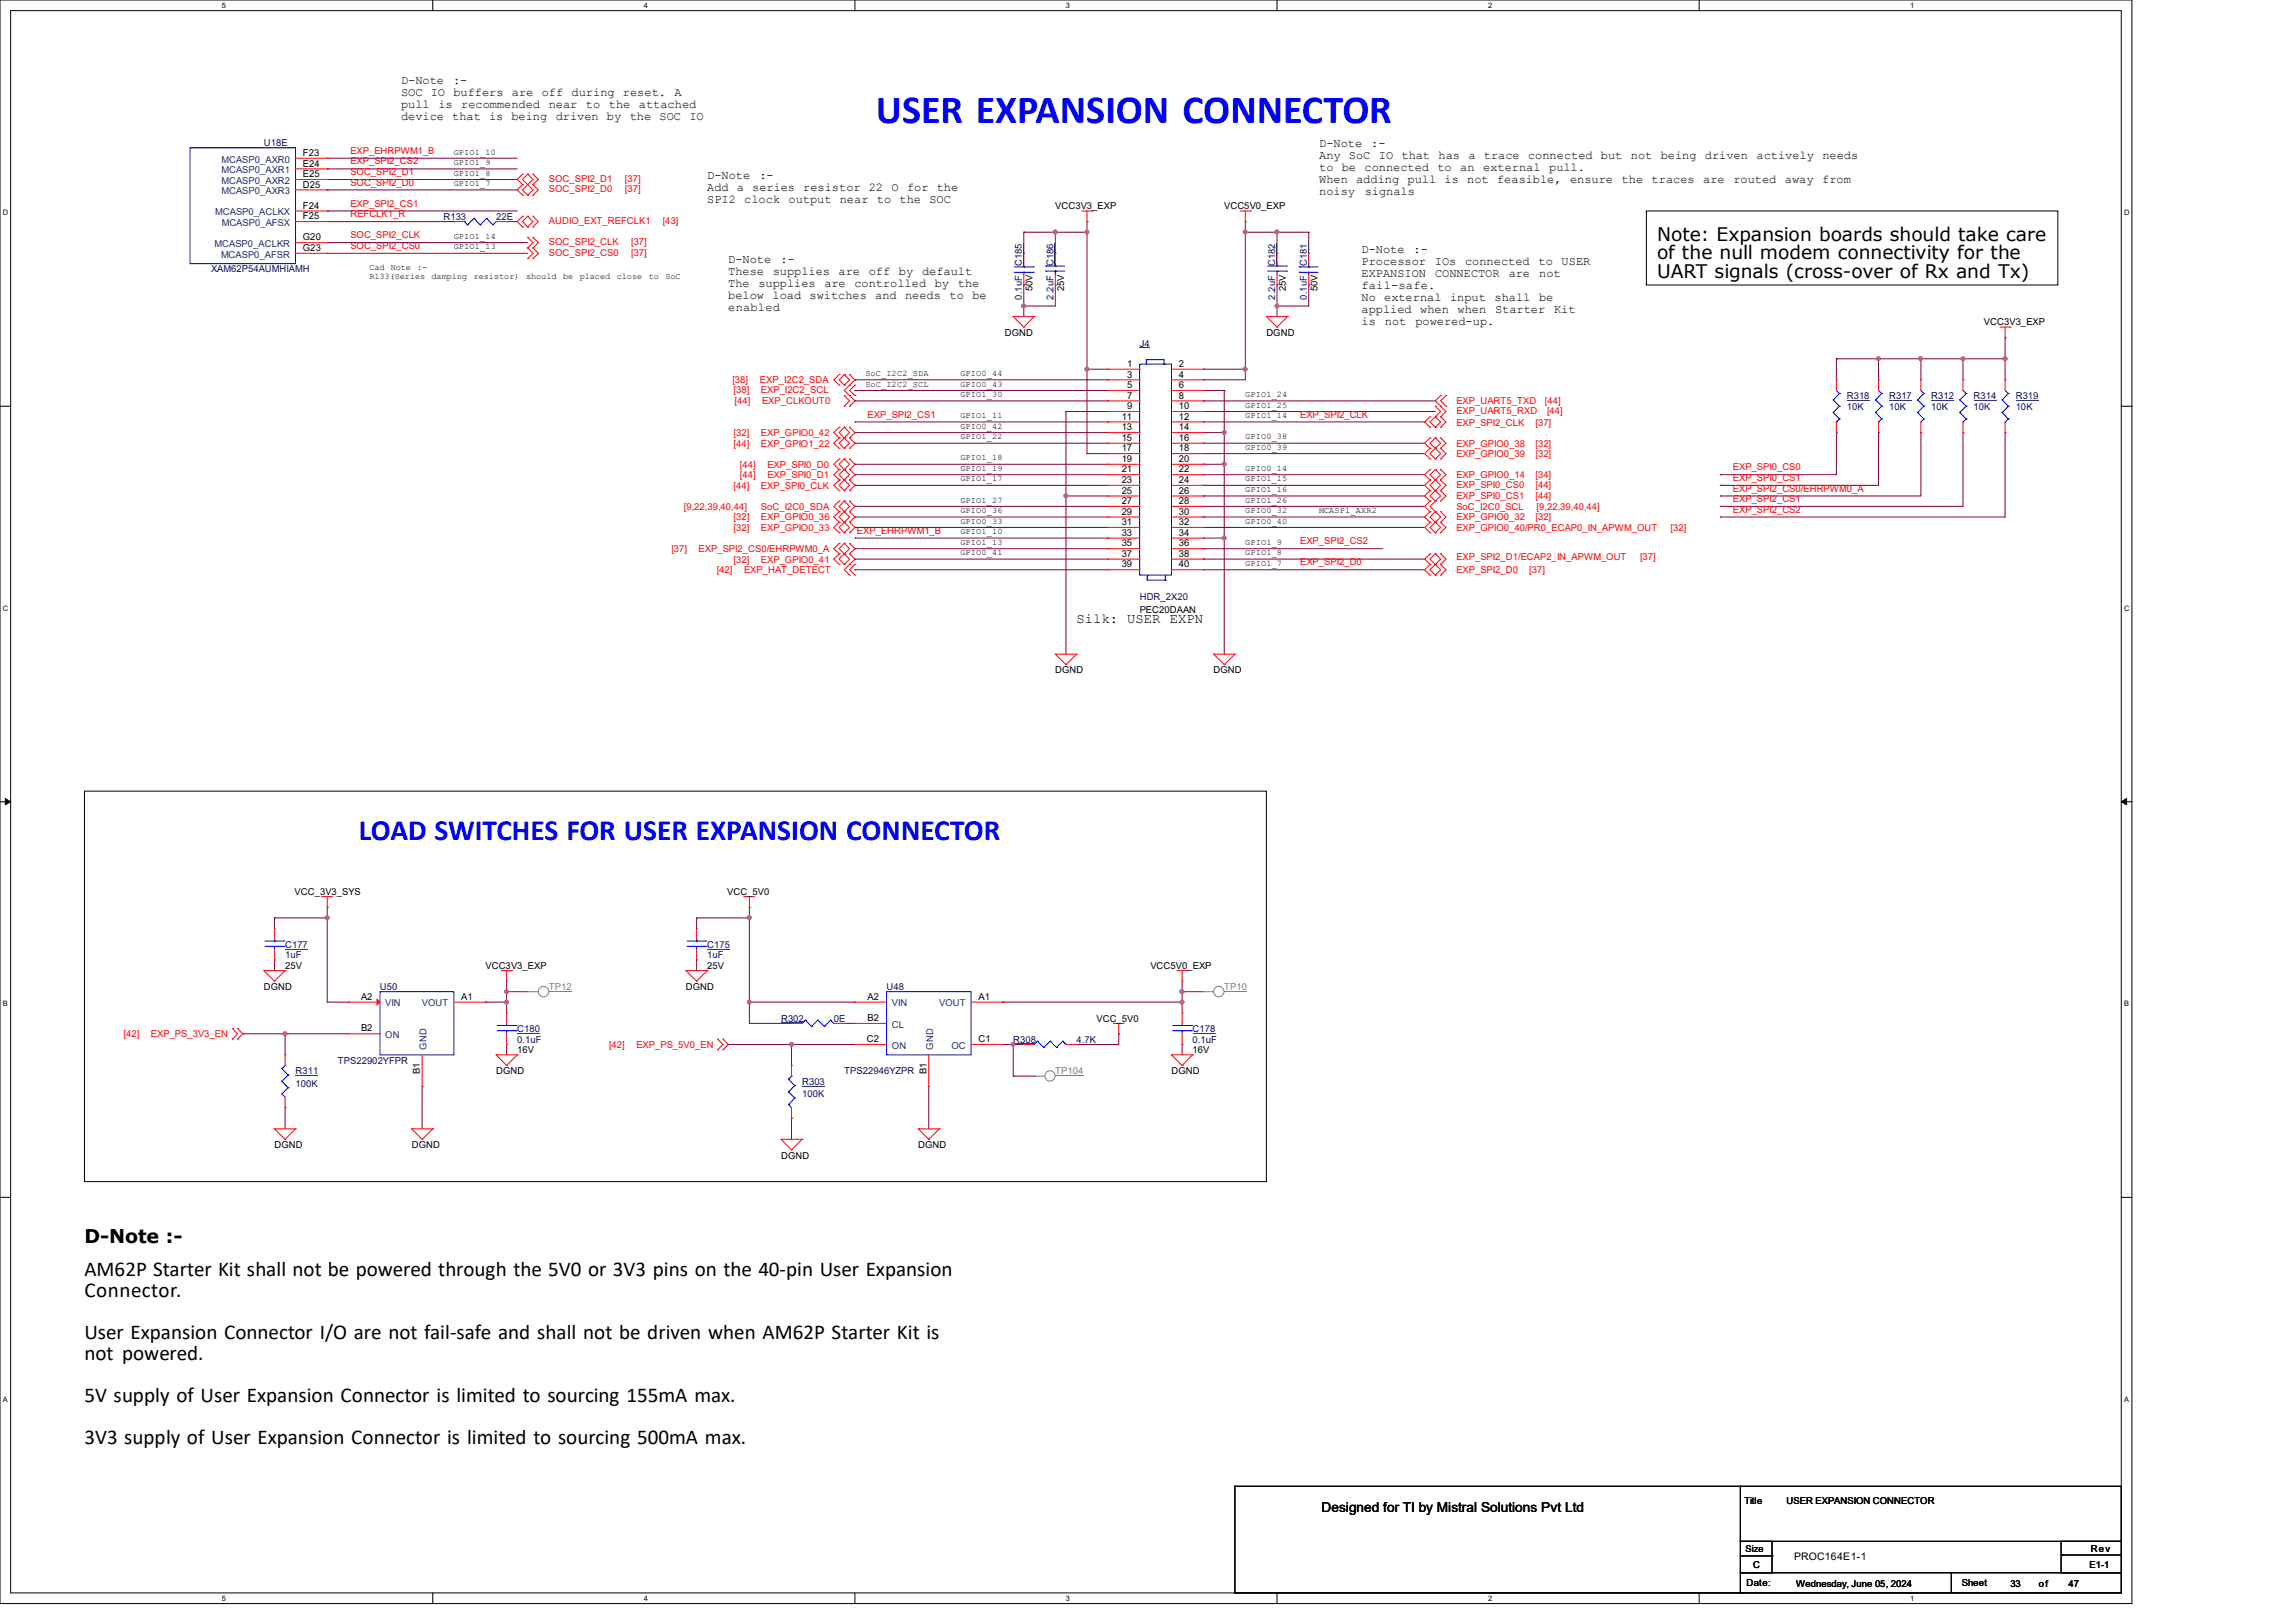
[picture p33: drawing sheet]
<svg xmlns="http://www.w3.org/2000/svg" width="420mm" height="297mm" viewBox="0 0 420 297" stroke-linecap="round" stroke-linejoin="round" font-family="sans-serif">
<defs><g id="words">
<text font-size="7.3" fill="#00f" x="160.2" y="22.4">USER EXPANSION CONNECTOR</text>
<text font-size="5.4" fill="#00f" x="65.7" y="153.8">LOAD SWITCHES FOR USER EXPANSION CONNECTOR</text>
<g font-size="3.9">
<text x="15.5" y="233.4">AM62P Starter Kit shall not be powered through the 5V0 or 3V3 pins on the 40-pin User Expansion</text>
<text x="15.5" y="237.3">Connector.</text>
<text x="15.5" y="245">User Expansion Connector I/O are not fail-safe and shall not be driven when AM62P Starter Kit is</text>
<text x="15.5" y="248.8">not powered.</text>
<text x="15.5" y="256.5">5V supply of User Expansion Connector is limited to sourcing 155mA max.</text>
<text x="15.5" y="264.2">3V3 supply of User Expansion Connector is limited to sourcing 500mA max.</text>
</g>
<text font-size="3.5" x="15.5" y="227.4">D-Note :-</text>
<g font-size="3.4">
<text x="303.1" y="44">Note: Expansion boards should take care</text>
<text x="303.1" y="47.5">of the null modem connectivity for the</text>
<text x="303.1" y="50.9">UART signals (cross-over of Rx and Tx)</text>
</g>
<g font-size="2.5">
<text x="196.9" y="114">Silk: USER EXPN</text>
<text x="241.7" y="276.8">Designed for TI by Mistral Solutions Pvt Ltd</text>
</g>
<g font-size="2.2">
<text x="73.4" y="15.4">D-Note</text>
<text x="73.4" y="17.6">SOC IO buffers are off during reset. A</text>
<text x="82.9" y="15.4">:-</text>
<text x="73.4" y="19.8">pull</text>
<text x="73.4" y="22">device that is being driven by the SOC IO</text>
<text x="80.2" y="19.8">is</text>
<text x="84.4" y="19.8">recommended</text>
<text x="100.4" y="19.8">near</text>
<text x="107.2" y="19.8">to</text>
<text x="111.4" y="19.8">the</text>
<text x="116.9" y="19.8">attached</text>
<text x="241.3" y="26.9">D-Note</text>
<text x="241.3" y="29.1">Any SoC IO that has a trace connected but not being driven</text>
<text x="250.8" y="26.9">:-</text>
<text x="321.3" y="29.1">actively needs</text>
<text x="129.4" y="32.7">D-Note</text>
<text x="129.4" y="34.9">Add a series resistor 22 O for the</text>
<text x="138.9" y="32.7">:-</text>
<text x="241.3" y="31.3">to be connected to</text>
<text x="241.3" y="33.5">When adding pull is not feasible, ensure</text>
<text x="241.3" y="35.7">noisy</text>
<text x="249.6" y="35.7">signals</text>
<text x="267.1" y="31.3">an external</text>
<text x="283.4" y="31.3">pull.</text>
<text x="296.6" y="33.5">the</text>
<text x="302.1" y="33.5">traces</text>
<text x="311.6" y="33.5">are</text>
<text x="317.1" y="33.5">routed</text>
<text x="326.5" y="33.5">away</text>
<text x="333.3" y="33.5">from</text>
<text x="129.4" y="37.1">SPI2 clock output near to the SOC</text>
<text x="249" y="46.2">D-Note</text>
<text x="258.6" y="46.2">:-</text>
<text x="133.2" y="48.2">D-Note</text>
<text x="133.2" y="50.4">These</text>
<text x="133.2" y="52.6">The</text>
<text x="138.7" y="52.6">supplies</text>
<text x="141.3" y="50.4">supplies</text>
<text x="142.8" y="48.2">:-</text>
<text x="150.8" y="52.6">are</text>
<text x="153.4" y="50.4">are</text>
<text x="156.3" y="52.6">controlled</text>
<text x="158.9" y="50.4">off</text>
<text x="164.4" y="50.4">by</text>
<text x="168.7" y="50.4">default</text>
<text x="171" y="52.6">by</text>
<text x="175.2" y="52.6">the</text>
<text x="249" y="48.4">Processor</text>
<text x="249" y="50.6">EXPANSION</text>
<text x="249" y="52.8">fail-safe.</text>
<text x="262.5" y="48.4">IOs</text>
<text x="262.5" y="50.6">CONNECTOR</text>
<text x="268" y="48.4">connected</text>
<text x="276" y="50.6">are</text>
<text x="281.4" y="48.4">to</text>
<text x="281.6" y="50.6">not</text>
<text x="285.7" y="48.4">USER</text>
<text x="133.2" y="54.8">below load switches and needs</text>
<text x="133.2" y="57">enabled</text>
<text x="173.7" y="54.8">to</text>
<text x="177.9" y="54.8">be</text>
<text x="249" y="55">No external</text>
<text x="249" y="57.2">applied when</text>
<text x="249" y="59.4">is</text>
<text x="253.3" y="59.4">not</text>
<text x="258.9" y="59.4">powered-up.</text>
<text x="265.3" y="55">input</text>
<text x="266.6" y="57.2">when</text>
<text x="273.4" y="55">shall</text>
<text x="273.5" y="57.2">Starter</text>
<text x="281.5" y="55">be</text>
<text x="284.3" y="57.2">Kit</text>
</g>
<text font-size="1.9" x="328.2" y="285.5">PROC164E1-1</text>
<g font-size="1.7" fill="#004080">
<text x="40.5" y="29.8">MCASP0_AXR0</text>
<text x="40.5" y="35.6">MCASP0_AXR3</text>
<text x="40.5" y="31.7">MCASP0_AXR1</text>
<text x="40.5" y="33.7">MCASP0_AXR2</text>
<text x="39.4" y="39.4">MCASP0_ACLKX</text>
<text x="40.6" y="41.4">MCASP0_AFSX</text>
<text x="39.2" y="45.2">MCASP0_ACLKR</text>
<text x="40.4" y="47.2">MCASP0_AFSR</text>
<text x="70.5" y="184.2">VIN</text>
<text x="77.2" y="184.2">VOUT</text>
<text x="163.1" y="184.2">VIN</text>
<text x="171.8" y="184.2">VOUT</text>
<text x="70.5" y="190">ON</text>
<text x="163.1" y="188.1">CL</text>
<text x="163.1" y="191.9">ON</text>
<text x="174" y="191.9">OC</text>
<text x="78" y="192.1" transform="rotate(-90 78 192.1)">GND</text>
<text x="170.7" y="192.1" transform="rotate(-90 170.7 192.1)">GND</text>
</g>
<g font-size="1.7" fill="#000080">
<text x="48.3" y="26.7">U18E</text>
<text x="81.1" y="40.2">R133</text>
<text x="90.8" y="40.2">22E</text>
<text x="38.6" y="49.9">XAM62P54AUMHIAMH</text>
<text x="186.9" y="48.7" transform="rotate(-90 186.9 48.7)">C185</text>
<text x="192.7" y="48.7" transform="rotate(-90 192.7 48.7)">C186</text>
<text x="233.3" y="48.7" transform="rotate(-90 233.3 48.7)">C182</text>
<text x="239.1" y="48.7" transform="rotate(-90 239.1 48.7)">C181</text>
<text x="186.9" y="54.8" transform="rotate(-90 186.9 54.8)">0.1uF</text>
<text x="192.7" y="54.8" transform="rotate(-90 192.7 54.8)">2.2uF</text>
<text x="233.3" y="54.8" transform="rotate(-90 233.3 54.8)">2.2uF</text>
<text x="239.1" y="54.8" transform="rotate(-90 239.1 54.8)">0.1uF</text>
<text x="208.5" y="63.4">J4</text>
<text x="337.8" y="73.1">R318</text>
<text x="337.8" y="75">10K</text>
<text x="345.6" y="73.1">R317</text>
<text x="345.6" y="75">10K</text>
<text x="353.3" y="73.1">R312</text>
<text x="353.3" y="75">10K</text>
<text x="361" y="73.1">R314</text>
<text x="361" y="75">10K</text>
<text x="368.7" y="73.1">R319</text>
<text x="368.7" y="75">10K</text>
<text x="208.5" y="109.7">HDR_2X20</text>
<text x="52.2" y="173.4">C177</text>
<text x="129.4" y="173.4">C175</text>
<text x="52.2" y="175.3">1uF</text>
<text x="129.4" y="175.3">1uF</text>
<text x="69.5" y="181.1">U50</text>
<text x="162.2" y="181.1">U48</text>
<text x="94.6" y="188.9">C180</text>
<text x="94.6" y="190.8">0.1uF</text>
<text x="142.9" y="186.9">R302</text>
<text x="152.5" y="186.9">0E</text>
<text x="185.3" y="190.8">R308</text>
<text x="196.9" y="190.8">4.7K</text>
<text x="218.1" y="188.9">C178</text>
<text x="218.1" y="190.8">0.1uF</text>
<text x="54.1" y="196.6">R311</text>
<text x="61.8" y="194.6">TPS22902YFPR</text>
<text x="154.4" y="196.6">TPS22946YZPR</text>
<text x="54.1" y="198.9">100K</text>
<text x="146.7" y="198.5">R303</text>
<text x="146.7" y="200.8">100K</text>
</g>
<g font-size="1.7">
<text x="55.4" y="28.5">F23</text>
<text x="55.4" y="34.3">D25</text>
<text x="55.4" y="30.5">E24</text>
<text x="55.4" y="32.4">E25</text>
<text x="55.4" y="38.2">F24</text>
<text x="55.4" y="40.1">F25</text>
<text x="193" y="38.3">VCC3V3_EXP</text>
<text x="223.9" y="38.3">VCC5V0_EXP</text>
<text x="55.4" y="44">G20</text>
<text x="55.4" y="45.9">G23</text>
<text x="188.9" y="53.3" transform="rotate(-90 188.9 53.3)">50V</text>
<text x="194.6" y="53.3" transform="rotate(-90 194.6 53.3)">25V</text>
<text x="235.2" y="53.3" transform="rotate(-90 235.2 53.3)">25V</text>
<text x="241" y="53.3" transform="rotate(-90 241 53.3)">50V</text>
<text x="362.9" y="59.5">VCC3V3_EXP</text>
<text x="183.8" y="61.5">DGND</text>
<text x="231.6" y="61.5">DGND</text>
<text x="206.2" y="67.1">1</text>
<text x="206.2" y="69.1">3</text>
<text x="206.2" y="71">5</text>
<text x="215.6" y="67.1">2</text>
<text x="215.6" y="69.1">4</text>
<text x="215.6" y="71">6</text>
<text x="205.2" y="76.8">11</text>
<text x="206.2" y="72.9">7</text>
<text x="206.2" y="74.9">9</text>
<text x="215.6" y="72.9">8</text>
<text x="215.6" y="74.9">10</text>
<text x="215.6" y="76.8">12</text>
<text x="205.2" y="78.7">13</text>
<text x="205.2" y="82.6">17</text>
<text x="205.2" y="80.7">15</text>
<text x="215.6" y="78.7">14</text>
<text x="215.6" y="82.6">18</text>
<text x="215.6" y="80.7">16</text>
<text x="205.2" y="84.5">19</text>
<text x="205.2" y="86.4">21</text>
<text x="205.2" y="88.4">23</text>
<text x="215.6" y="84.5">20</text>
<text x="215.6" y="86.4">22</text>
<text x="215.6" y="88.4">24</text>
<text x="205.2" y="90.3">25</text>
<text x="205.2" y="92.2">27</text>
<text x="205.2" y="94.2">29</text>
<text x="215.6" y="90.3">26</text>
<text x="215.6" y="92.2">28</text>
<text x="215.6" y="94.2">30</text>
<text x="205.2" y="96.1">31</text>
<text x="205.2" y="98">33</text>
<text x="205.2" y="100">35</text>
<text x="205.2" y="101.9">37</text>
<text x="215.6" y="96.1">32</text>
<text x="215.6" y="98">34</text>
<text x="215.6" y="100">36</text>
<text x="215.6" y="101.9">38</text>
<text x="205.2" y="103.8">39</text>
<text x="215.6" y="103.8">40</text>
<text x="208.5" y="112.2">PEC20DAAN</text>
<text x="193" y="123.2">DGND</text>
<text x="222" y="123.2">DGND</text>
<text x="53.9" y="163.8">VCC_3V3_SYS</text>
<text x="133" y="163.8">VCC_5V0</text>
<text x="52.2" y="177.3">25V</text>
<text x="88.8" y="177.3">VCC3V3_EXP</text>
<text x="129.4" y="177.3">25V</text>
<text x="210.4" y="177.3">VCC5V0_EXP</text>
<text x="48.3" y="181.1">DGND</text>
<text x="66" y="183">A2</text>
<text x="84.4" y="183">A1</text>
<text x="125.5" y="181.1">DGND</text>
<text x="158.7" y="183">A2</text>
<text x="179" y="183">A1</text>
<text x="66" y="188.8">B2</text>
<text x="158.6" y="190.7">C2</text>
<text x="158.7" y="186.9">B2</text>
<text x="179" y="190.7">C1</text>
<text x="200.6" y="186.9">VCC_5V0</text>
<text x="76.8" y="196.5" transform="rotate(-90 76.8 196.5)">B1</text>
<text x="90.8" y="196.6">DGND</text>
<text x="94.6" y="192.7">16V</text>
<text x="169.5" y="196.5" transform="rotate(-90 169.5 196.5)">B1</text>
<text x="214.3" y="196.6">DGND</text>
<text x="218.1" y="192.7">16V</text>
<text x="50.2" y="210.1">DGND</text>
<text x="75.3" y="210.1">DGND</text>
<text x="142.9" y="212">DGND</text>
<text x="168" y="210.1">DGND</text>
<text x="319.1" y="275.2">Title</text>
<text x="326.8" y="275.2">USER EXPANSION CONNECTOR</text>
<text x="319.3" y="284">Size</text>
<text x="320.7" y="286.9">C</text>
<text x="382.2" y="286.9">E1-1</text>
<text x="382.4" y="284.1">Rev</text>
<text x="319.5" y="290.2">Date:</text>
<text x="328.6" y="290.4">Wednesday, June 05, 2024</text>
<text x="358.9" y="290.2">Sheet</text>
<text x="367.7" y="290.4">33</text>
<text x="373" y="290.4">of</text>
<text x="378.4" y="290.4">47</text>
</g>
<g font-size="1.7" fill="#f00">
<text x="64.1" y="28.2">EXP_EHRPWM1_B</text>
<text x="64.1" y="30.1">EXP_SPI2_CS2</text>
<text x="64.1" y="32">SOC_SPI2_D1</text>
<text x="64.1" y="34">SOC_SPI2_D0</text>
<text x="100.4" y="35.2">SOC_SPI2_D0</text>
<text x="100.4" y="33.3">SOC_SPI2_D1</text>
<text x="114.3" y="35.2">[37]</text>
<text x="114.3" y="33.3">[37]</text>
<text x="64.1" y="37.8">EXP_SPI2_CS1</text>
<text x="64.1" y="39.7">REFCLK1_R</text>
<text x="100.4" y="41">AUDIO_EXT_REFCLK1</text>
<text x="121.2" y="41">[43]</text>
<text x="64.1" y="45.5">SOC_SPI2_CS0</text>
<text x="64.1" y="43.6">SOC_SPI2_CLK</text>
<text x="100.4" y="46.8">SOC_SPI2_CS0</text>
<text x="100.4" y="44.9">SOC_SPI2_CLK</text>
<text x="115.4" y="46.8">[37]</text>
<text x="115.4" y="44.9">[37]</text>
<text x="134" y="70.1">[38]</text>
<text x="134.2" y="71.9">[38]</text>
<text x="139" y="70.1">EXP_I2C2_SDA</text>
<text x="139.2" y="71.9">EXP_I2C2_SCL</text>
<text x="134.4" y="74">[44]</text>
<text x="139.4" y="74">EXP_CLKOUT0</text>
<text x="158.7" y="76.4">EXP_SPI2_CS1</text>
<text x="237.8" y="76.4">EXP_SPI2_CLK</text>
<text x="266.4" y="74">EXP_UART5_TXD</text>
<text x="266.4" y="75.7">EXP_UART5_RXD</text>
<text x="266.4" y="77.9">EXP_SPI2_CLK</text>
<text x="280.9" y="77.9">[37]</text>
<text x="282.6" y="74">[44]</text>
<text x="283" y="75.7">[44]</text>
<text x="134.2" y="79.8">[32]</text>
<text x="134.2" y="81.7">[44]</text>
<text x="139.2" y="79.8">EXP_GPIO0_42</text>
<text x="139.2" y="81.7">EXP_GPIO1_22</text>
<text x="266.4" y="81.7">EXP_GPIO0_38</text>
<text x="266.4" y="83.6">EXP_GPIO0_39</text>
<text x="280.9" y="81.7">[32]</text>
<text x="280.9" y="83.6">[32]</text>
<text x="134.2" y="89.4">[44]</text>
<text x="135.3" y="85.6">[44]</text>
<text x="135.3" y="87.5">[44]</text>
<text x="139.2" y="89.4">EXP_SPI0_CLK</text>
<text x="140.4" y="85.6">EXP_SPI0_D0</text>
<text x="140.4" y="87.5">EXP_SPI0_D1</text>
<text x="266.4" y="89.3">EXP_SPI0_CS0</text>
<text x="266.4" y="87.5">EXP_GPIO0_14</text>
<text x="280.9" y="89.3">[44]</text>
<text x="280.9" y="87.5">[34]</text>
<text x="317" y="86.1">EXP_SPI0_CS0</text>
<text x="317" y="88">EXP_SPI0_CS1</text>
<text x="317" y="90">EXP_SPI2_CS0/EHRPWM0_A</text>
<text x="125.1" y="93.3">[9,22,39,40,44]</text>
<text x="134.2" y="95.2">[32]</text>
<text x="139.2" y="95.2">EXP_GPIO0_36</text>
<text x="139.2" y="93.3">SoC_I2C0_SDA</text>
<text x="266.4" y="91.4">EXP_SPI0_CS1</text>
<text x="266.4" y="93.3">SoC_I2C0_SCL</text>
<text x="266.4" y="95.2">EXP_GPIO0_32</text>
<text x="280.9" y="91.4">[44]</text>
<text x="280.9" y="95.2">[32]</text>
<text x="281.1" y="93.3">[9,22,39,40,44]</text>
<text x="317" y="91.9">EXP_SPI2_CS1</text>
<text x="317" y="93.8">EXP_SPI2_CS2</text>
<text x="122.8" y="101">[37]</text>
<text x="127.8" y="101">EXP_SPI2_CS0/EHRPWM0_A</text>
<text x="134.2" y="97.2">[32]</text>
<text x="139.2" y="97.2">EXP_GPIO0_33</text>
<text x="156.8" y="97.7">EXP_EHRPWM1_B</text>
<text x="237.8" y="99.6">EXP_SPI2_CS2</text>
<text x="266.4" y="97.2">EXP_GPIO0_40/PR0_ECAP0_IN_APWM_OUT</text>
<text x="305.6" y="97.2">[32]</text>
<text x="131.1" y="104.9">[42]</text>
<text x="134.2" y="103">[32]</text>
<text x="136.1" y="104.9">EXP_HAT_DETECT</text>
<text x="139.2" y="103">EXP_GPIO0_41</text>
<text x="237.8" y="103.5">EXP_SPI2_D0</text>
<text x="266.4" y="102.6">EXP_SPI2_D1/ECAP2_IN_APWM_OUT</text>
<text x="266.4" y="104.9">EXP_SPI2_D0</text>
<text x="279.7" y="104.9">[37]</text>
<text x="300" y="102.6">[37]</text>
<text x="22.6" y="189.8">[42]</text>
<text x="27.6" y="189.8">EXP_PS_3V3_EN</text>
<text x="111.4" y="191.8">[42]</text>
<text x="116.4" y="191.8">EXP_PS_5V0_EN</text>
</g>
<g font-size="1.7" fill="#808080">
<text x="100.4" y="181.1">TP12</text>
<text x="223.9" y="181.1">TP10</text>
<text x="193" y="196.6">TP104</text>
</g>
<g font-size="1.6">
<text x="83" y="28.3">GPIO1_10</text>
<text x="83" y="34.1">GPIO1_7</text>
<text x="83" y="32.1">GPIO1_8</text>
<text x="83" y="30.2">GPIO1_9</text>
<text x="83" y="45.6">GPIO1_13</text>
<text x="83" y="43.7">GPIO1_14</text>
<text x="67.6" y="49.5">Cad Note :-</text>
<text x="67.6" y="51.1">R133(Series</text>
<text x="79" y="51.1">damping</text>
<text x="86.7" y="51.1">resistor)</text>
<text x="96.2" y="51.1">should</text>
<text x="103" y="51.1">be</text>
<text x="106" y="51.1">placed</text>
<text x="112.8" y="51.1">close</text>
<text x="118.7" y="51.1">to</text>
<text x="121.7" y="51.1">SoC</text>
<text x="158.3" y="70.7">SoC_I2C2_SCL</text>
<text x="158.3" y="68.8">SoC_I2C2_SDA</text>
<text x="175.7" y="70.7">GPIO0_43</text>
<text x="175.7" y="68.8">GPIO0_44</text>
<text x="175.7" y="72.7">GPIO1_30</text>
<text x="175.7" y="76.5">GPIO1_11</text>
<text x="227.8" y="72.7">GPIO1_24</text>
<text x="227.8" y="74.6">GPIO1_25</text>
<text x="227.8" y="76.5">GPIO1_14</text>
<text x="175.7" y="78.4">GPIO0_42</text>
<text x="175.7" y="80.4">GPIO1_22</text>
<text x="227.8" y="80.4">GPIO0_38</text>
<text x="227.8" y="82.3">GPIO0_39</text>
<text x="175.7" y="84.2">GPIO1_18</text>
<text x="175.7" y="86.2">GPIO1_19</text>
<text x="175.7" y="88.1">GPIO1_17</text>
<text x="227.8" y="88.1">GPIO1_15</text>
<text x="227.8" y="86.2">GPIO0_14</text>
<text x="175.7" y="92">GPIO1_27</text>
<text x="175.7" y="93.9">GPIO0_36</text>
<text x="175.7" y="95.8">GPIO0_33</text>
<text x="227.8" y="90">GPIO1_16</text>
<text x="227.8" y="92">GPIO1_26</text>
<text x="227.8" y="95.8">GPIO0_40</text>
<text x="227.8" y="93.9">GPIO0_32</text>
<text x="241.3" y="93.9">MCASP1_AXR2</text>
<text x="175.7" y="97.7">GPIO1_10</text>
<text x="175.7" y="101.6">GPIO0_41</text>
<text x="175.7" y="99.7">GPIO1_13</text>
<text x="227.8" y="101.6">GPIO1_8</text>
<text x="227.8" y="99.7">GPIO1_9</text>
<text x="227.8" y="103.5">GPIO1_7</text>
</g>
<g font-size="1.4">
<text x="40.6" y="1.4">5</text>
<text x="117.8" y="1.4">4</text>
<text x="195" y="1.4">3</text>
<text x="272.2" y="1.4">2</text>
<text x="349.4" y="1.4">1</text>
<text x=".5" y="39.4">D</text>
<text x="388.5" y="39.4">D</text>
<text x=".5" y="111.8">C</text>
<text x="388.5" y="111.8">C</text>
<text x=".5" y="184.2">B</text>
<text x="388.5" y="184.2">B</text>
<text x=".5" y="256.5">A</text>
<text x="388.5" y="256.5">A</text>
<text x="40.6" y="292.9">5</text>
<text x="117.8" y="292.9">4</text>
<text x="195" y="292.9">3</text>
<text x="272.2" y="292.9">2</text>
<text x="349.4" y="292.9">1</text>
</g>
</g></defs>
<path d="M0 0h390v293.5h-390zM1.9 1.9h386.1v289.6h-386.1z" fill="none" stroke="#000" stroke-width=".18"/>
<g fill="#fff">
<path d="M40.6 .2h.7v1.5h-.7z"/>
<path d="M40.6 291.7h.7v1.5h-.7z"/>
</g>
<path d="M79.2 0v1.9M79.2 291.5v2" fill="none" stroke="#000" stroke-width=".18"/>
<g fill="#fff">
<path d="M117.8 .2h.7v1.5h-.7z"/>
<path d="M117.8 291.7h.7v1.5h-.7z"/>
</g>
<path d="M156.4 0v1.9M156.4 291.5v2" fill="none" stroke="#000" stroke-width=".18"/>
<g fill="#fff">
<path d="M195 .2h.7v1.5h-.7z"/>
<path d="M195 291.7h.7v1.5h-.7z"/>
</g>
<path d="M233.6 0v1.9M233.6 291.5v2" fill="none" stroke="#000" stroke-width=".18"/>
<g fill="#fff">
<path d="M272.2 .2h.8v1.5h-.8z"/>
<path d="M272.2 291.7h.8v1.5h-.8z"/>
</g>
<path d="M310.8 0v1.9M310.8 291.5v2" fill="none" stroke="#000" stroke-width=".18"/>
<g fill="#fff">
<path d="M349.4 .2h.8v1.5h-.8z"/>
<path d="M349.4 291.7h.8v1.5h-.8z"/>
<path d="M.5 38.1h1v1.6h-1z"/>
<path d="M388.5 38.1h1v1.6h-1z"/>
<path d="M.5 110.5h1v1.6h-1z"/>
<path d="M388.5 110.5h1v1.6h-1z"/>
</g>
<path d="M0 74.3h1.9M388 74.3h2" fill="none" stroke="#000" stroke-width=".18"/>
<g fill="#fff">
<path d="M.5 182.9h.9v1.5h-.9z"/>
<path d="M388.5 182.9h.9v1.5h-.9z"/>
</g>
<path d="M0 146.7h1.9M388 146.7h2" fill="none" stroke="#000" stroke-width=".18"/>
<path d="M1 146.1l.9 .6-.9 .6zM388 146.7l1-.6v1.2z" fill="#000" stroke="#000" stroke-width=".18"/>
<g fill="#fff">
<path d="M.5 255.3h.9v1.5h-.9z"/>
<path d="M388.5 255.3h.9v1.5h-.9z"/>
</g>
<g fill="none" stroke="#000" stroke-width=".18">
<path d="M301.2 38.6h75.2v13.6h-75.2zM15.5 144.8h216.1v71.4h-216.1zM0 219.1h1.9M388 219.1h2M225.9 272h.1M225.9 272h92.6M225.9 272v19.5M318.3 272h69.7v10.1h-69.7zM225.9 291.5h.1M226.1 291.5h.1M226.1 291.5h92.6M318.3 282.1h5.8v5.7h-5.8z"/>
<path d="M318.3 287.8h38.7v3.7h-38.7zM318.3 284.7h5.8M324.1 284.7h.1M357 287.8h31v3.7h-31zM377 282.1h11v5.7h-11zM377.2 284.6h.1M377.2 284.6h10.8"/>
</g>
<g fill="none" stroke="#800040" stroke-width=".18">
<path d="M59.9 29h.1M59.9 30.9h.1M59.9 32.9h.1M59.9 34.8h.1M59.9 38.6h.1M59.9 29h34.7M59.9 30.9h34.7M59.9 32.9h34.7M59.9 34.8h34.7M59.9 38.6h34.7M59.9 46.4h.1M59.9 44.4h.1"/>
<path d="M59.9 46.4h36.6M59.9 40.6h23.1M59.9 44.4h36.6M83 40.6h.1M92.7 40.6h.1M92.7 40.6h1.9M187.3 42.5h.1M187.3 52.2h.1M187.3 56h.1M187.3 42.5h11.5M187.3 42.5v3.9M187.3 52.2v5.7"/>
<path d="M193 42.5h.1M193 52.2h.1M193 52.2v3.8h-5.7M193 42.5v3.9M198.8 40.6h.1M198.8 42.5h.1M198.8 40.6v42.4M227.8 40.6h.1M227.8 42.5h.1M227.8 40.6v28.9h-7.7M227.8 42.5h11.6M233.6 42.5h.1"/>
<path d="M233.6 56h.1M233.6 52.2h.1M233.6 42.5v3.9M233.6 52.2v5.7M239.4 42.5h.1M239.4 52.2h.1M239.4 52.2v3.8h-5.8M239.4 42.5v3.9M156.4 77.2h.1M156.4 71.5h.1M156.4 69.5h.1M156.4 79.2h.1"/>
<path d="M156.4 73.4h.1M156.4 77.2h46.3M156.4 73.4h46.3M156.4 69.5h46.3M156.4 79.2h46.3M156.4 71.5h46.3M195 75.3h.1M195 75.3h7.7M195 75.3v44.4M198.8 67.6h.1M198.8 67.6h3.9M220.1 75.3h.1"/>
<path d="M220.1 73.4h.1M220.1 67.6h.1M220.1 69.5h.1M220.1 79.2h.1M220.1 71.5h.1M220.1 77.2h40.5M220.1 75.3h42.5M220.1 73.4h42.5M220.1 67.6h7.7M220.1 79.2h3.8M220.1 71.5h3.8M223.9 79.2h.1"/>
<path d="M223.9 71.5h.1M223.9 71.5v48.2M227.8 67.6h.1M260.6 77.2h.1M335.9 65.7h.1M335.9 79.2h.1M335.9 79.2v7.7h-21.2M335.9 65.7h30.9M335.9 65.7v3.8M343.6 65.7h.1M343.6 79.2h.1M343.6 79.2v9.6h-28.9"/>
<path d="M343.6 65.7v3.8M351.4 65.7h.1M351.4 79.2h.1M351.4 79.2v11.6h-36.7M351.4 65.7v3.8M359.1 65.7h.1M359.1 79.2h.1M359.1 65.7v3.8M359.1 79.2v13.5h-44.4M366.8 65.7h.1M366.8 79.2h.1M366.8 61.8h.1"/>
<path d="M366.8 79.2v15.4h-52.1M366.8 61.8v7.7M156.4 98.5h.1M156.4 94.6h.1M156.4 96.5h.1M156.4 81.1h.1M156.4 88.8h.1M156.4 85h.1M156.4 86.9h.1M156.4 92.7h.1M156.4 85h46.3M156.4 98.5h46.3"/>
<path d="M156.4 96.5h46.3M156.4 94.6h46.3M156.4 81.1h46.3M156.4 86.9h46.3M156.4 88.8h46.3M156.4 92.7h46.3M195 90.8h.1M195 90.8h7.7M198.8 83h.1M198.8 83h3.9M220.1 85h.1M220.1 98.5h.1"/>
<path d="M220.1 96.5h.1M220.1 81.1h.1M220.1 83h.1M220.1 86.9h.1M220.1 88.8h.1M220.1 90.8h.1M220.1 92.7h.1M220.1 94.6h.1M220.1 83h40.5M220.1 85h3.8M220.1 98.5h3.8M220.1 90.8h40.5"/>
<path d="M220.1 96.5h40.5M220.1 94.6h40.5M220.1 81.1h40.5M220.1 86.9h40.5M220.1 88.8h40.5M220.1 92.7h40.5M223.9 98.5h.1M314.7 86.9h.1M314.7 88.8h.1M314.7 90.8h.1M314.7 92.7h.1M314.7 94.6h.1"/>
<path d="M156.4 102.3h.1M156.4 104.3h.1M156.4 100.4h.1M156.4 100.4h46.3M156.4 102.3h46.3M156.4 104.3h46.3M220.1 100.4h.1M220.1 102.3h.1M220.1 104.3h.1M220.1 100.4h32.8M220.1 102.3h40.5M220.1 104.3h40.5"/>
<path d="M50.2 168h.1M50.2 175.7h.1M50.2 168v1.9M50.2 175.7v1.9M50.2 168h9.7M59.9 166h.1M59.9 168h.1M59.9 166v17.4M92.7 179.5v5.8M127.4 168h.1M127.4 175.7h.1M127.4 168h9.7"/>
<path d="M127.4 168v1.9M127.4 175.7v1.9M137.1 166h.1M137.1 168h.1M137.1 166v21.3M216.2 179.5v5.8M44.4 189.2h.1M44.4 189.2h19.3M52.2 189.2h.1M52.2 189.2v3.8M59.9 183.4h.1M59.9 183.4h3.8"/>
<path d="M77.2 198.8h.1M77.2 198.8v7.8M88.8 183.4h.1M88.8 183.4h3.9M92.7 181.5h.1M92.7 183.4h.1M92.7 191.1h.1M92.7 191.1v1.9M92.7 181.5h3.8M133.2 191.1h.1M133.2 191.1h23.2M137.1 183.4h.1"/>
<path d="M137.1 187.3h.1M137.1 187.3h7.7M137.1 183.4h19.3M144.8 191.1h.1M144.8 191.1v3.9M154.4 187.3h.1M154.4 187.3h2M169.9 198.8h.1M169.9 198.8v7.8M183.4 183.4h.1M183.4 183.4h32.8M183.4 191.1h3.9"/>
<path d="M185.3 191.1h.1M185.3 196.9h.1M185.3 191.1v5.8M185.3 196.9h3.9M187.3 191.1h.1M189.2 196.9h.1M196.9 191.1h.1M204.6 189.2h.1M204.6 189.2v1.9h-7.7M216.2 181.5h.1M216.2 183.4h.1M216.2 191.1h.1"/>
<path d="M216.2 191.1v1.9M216.2 181.5h3.9M52.2 202.7h.1M52.2 202.7v3.9M144.8 204.6h.1M144.8 204.6v3.9"/>
</g>
<g fill="#f0f" stroke="#f0f" stroke-width=".18">
<circle cx="137.1" cy="183.4" r=".36"/>
<circle cx="185.3" cy="191.1" r=".36"/>
<circle cx="227.8" cy="67.6" r=".36"/>
<circle cx="198.8" cy="67.6" r=".36"/>
<circle cx="223.9" cy="84.9" r=".36"/>
<circle cx="223.9" cy="98.4" r=".36"/>
<circle cx="195" cy="90.7" r=".36"/>
<circle cx="52.1" cy="189.2" r=".37"/>
<circle cx="92.6" cy="181.5" r=".36"/>
<circle cx="92.6" cy="183.4" r=".36"/>
<circle cx="223.9" cy="79.1" r=".36"/>
<circle cx="216.2" cy="183.4" r=".37"/>
<circle cx="144.8" cy="191.1" r=".37"/>
<circle cx="343.6" cy="65.6" r=".36"/>
<circle cx="366.8" cy="65.6" r=".37"/>
<circle cx="351.3" cy="65.6" r=".37"/>
<circle cx="359" cy="65.6" r=".36"/>
<circle cx="233.6" cy="42.5" r=".36"/>
<circle cx="233.6" cy="56" r=".36"/>
<circle cx="187.3" cy="56" r=".37"/>
<circle cx="59.8" cy="167.9" r=".36"/>
<circle cx="137.1" cy="167.9" r=".36"/>
<circle cx="198.8" cy="42.5" r=".36"/>
<circle cx="193" cy="42.5" r=".37"/>
<circle cx="227.8" cy="42.5" r=".36"/>
<circle cx="216.2" cy="181.5" r=".37"/>
</g>
<g fill="none" stroke="#f00" stroke-width=".18">
<path d="M95.6 33.8h.1M95.6 35.7h.1M95.6 31.9h.1M95.6 39.6h.1M95.6 33.8l-1 1 1 .9M95.6 31.9l-1 1 1 .9M95.6 39.6l-1 1 1 .9M96.5 35.7h.1M96.5 33.8h.1M96.5 31.9h.1M96.5 39.6h.1M96.5 33.8l-.9 1 .9 .9"/>
<path d="M96.5 31.9l-.9 1 1.9 1.9-1 .9M96.5 31.9l1 1-1 .9M96.5 39.6l-.9 1 .9 .9M96.5 39.6l1 1-1 .9M97.5 33.8h.1M97.5 35.7h.1M97.5 31.9h.1M97.5 39.6h.1M97.5 33.8l1 1-1 .9M97.5 31.9l1 1-1 .9M97.5 39.6l1 1-1 .9M197.9 38.6h1.9"/>
<path d="M198.8 38.6v2M199.8 38.6h.1M226.8 38.6h2M227.8 38.6v2M228.8 38.6h.1M83 40.6h.1M83 40.6h2M90.8 40.6h1.9M92.7 40.6h.1M95.6 41.5h.1M96.5 45.4h.1M96.5 47.3h.1"/>
<path d="M96.5 41.5h.1M96.5 43.4h.1M96.5 45.4l1 1-1 .9M96.5 43.4l1 1-1 1M97.5 45.4h.1M97.5 47.3h.1M97.5 41.5h.1M97.5 43.4h.1M97.5 45.4l1 1-1 .9M97.5 43.4l1 1-1 1M185.3 57.9h.1M185.3 57.9h3.9"/>
<path d="M185.3 57.9l2 2M187.3 59.9h.1M189.2 57.9h.1M189.2 57.9l-1.9 2M193 46.4h.1M193 52.2h.1M193 46.4v1.9M193 50.2v2M198.8 40.6h.1M227.8 40.6h.1M231.6 57.9h.1M231.6 57.9h3.9"/>
<path d="M231.6 57.9l2 2M233.6 59.9h.1M233.6 46.4h.1M233.6 52.2h.1M233.6 46.4v1.9M233.6 50.2v2M235.5 57.9h.1M235.5 57.9l-1.9 2M365.8 59.9h1.9M366.8 59.9v1.9M367.7 59.9h.1M153.5 78.2h.1"/>
<path d="M153.5 68.5h.1M153.5 70.5h.1M153.5 68.5l-1 1 1 1M153.5 78.2l-1 1 1 .9M154.4 74.3h.1M154.4 72.4h.1M154.4 78.2h.1M154.4 70.5h.1M154.4 68.5h.1M154.4 72.4l1 1-1 .9M154.4 78.2l1 1-1 .9M154.4 78.2l-.9 1 .9 .9"/>
<path d="M154.4 68.5l1 1-1 1M154.4 68.5l-.9 1 .9 1M155.4 72.4h.1M155.4 74.3h.1M155.4 78.2h.1M155.4 70.5h.1M155.4 68.5h.1M155.4 72.4l1 1-1 .9M155.4 78.2l1 1-1 .9M155.4 68.5l1 1-2 2 1 .9M156.4 70.5h.1M156.4 72.4h.1"/>
<path d="M156.4 70.5l-1 1 1 .9M261.6 76.3h.1M261.6 78.2h.1M261.6 76.3l-1 .9 1 1M262.6 74.3h.1M262.6 76.3h.1M262.6 78.2h.1M262.6 74.3l.9 1-.9 1M262.6 76.3l-1 .9 1 1M262.6 76.3l.9 .9-.9 1M263.5 74.3h.1M263.5 72.4h.1"/>
<path d="M263.5 76.3h.1M263.5 78.2h.1M263.5 72.4l-.9 1 1.9 1.9-1 1M263.5 76.3l1 .9-1 1M264.5 72.4h.1M264.5 74.3h.1M264.5 72.4l-1 1 1 .9M335.9 69.5h.1M335.9 79.2h.1M335.9 69.5v2M335.9 77.2v2M351.4 69.5h.1"/>
<path d="M351.4 79.2h.1M351.4 69.5v2M351.4 77.2v2M359.1 69.5h.1M359.1 79.2h.1M359.1 69.5v2M359.1 77.2v2M366.8 61.8h.1M366.8 69.5h.1M366.8 79.2h.1M366.8 69.5v2M366.8 77.2v2"/>
<path d="M153.5 87.8h.1M153.5 89.8h.1M153.5 84h.1M153.5 85.9h.1M153.5 95.6h.1M153.5 97.5h.1M153.5 93.6h.1M153.5 91.7h.1M153.5 80.1h.1M153.5 82h.1M153.5 99.4h.1M153.5 87.8l-1 1 1 1"/>
<path d="M153.5 84l-1 1 1 .9M153.5 85.9l-1 1 1 .9M153.5 99.4l-1 1 1 .9M153.5 95.6l-1 .9 1 1M153.5 93.6l-1 1 1 1M153.5 91.7l-1 1 1 .9M153.5 80.1l-1 1 1 .9M154.4 89.8h.1M154.4 87.8h.1M154.4 85.9h.1M154.4 84h.1M154.4 97.5h.1"/>
<path d="M154.4 95.6h.1M154.4 93.6h.1M154.4 91.7h.1M154.4 80.1h.1M154.4 82h.1M154.4 99.4h.1M154.4 87.8l1 1-1 1M154.4 87.8l-.9 1 .9 1M154.4 84l1 1-1.9 1.9 .9 .9M154.4 84l-.9 1 .9 .9M154.4 85.9l1 1-1 .9M154.4 99.4l-.9 1 1.9 1.9-1 1"/>
<path d="M154.4 95.6l1 .9-1 1M154.4 93.6l1 1-1.9 1.9 .9 1M154.4 93.6l-.9 1 .9 1M154.4 91.7l1 1-1 .9M154.4 91.7l-.9 1 .9 .9M154.4 80.1l1 1-1 .9M154.4 80.1l-.9 1 .9 .9M154.4 99.4l1 1-1 .9M155.4 87.8h.1M155.4 89.8h.1M155.4 84h.1M155.4 85.9h.1"/>
<path d="M155.4 95.6h.1M155.4 97.5h.1M155.4 93.6h.1M155.4 91.7h.1M155.4 80.1h.1M155.4 82h.1M155.4 99.4h.1M155.4 87.8l1 1-1 1M155.4 84l1 1-1 .9M155.4 91.7l1 1-1 .9M155.4 85.9l1 1-1 .9M155.4 95.6l1 .9-1 1"/>
<path d="M155.4 93.6l1 1-1 1M155.4 80.1l1 1-1 .9M155.4 99.4l1 1-1 .9M261.6 87.8h.1M261.6 89.8h.1M261.6 91.7h.1M261.6 93.6h.1M261.6 85.9h.1M261.6 80.1h.1M261.6 82h.1M261.6 84h.1M261.6 95.6h.1"/>
<path d="M261.6 97.5h.1M261.6 87.8l-1 1 1 1M261.6 89.8l-1 1 1 .9M261.6 85.9l-1 1 1 .9M261.6 91.7l-1 1 1 .9M261.6 80.1l-1 1 1 .9M261.6 82l-1 1 1 1M261.6 95.6l-1 .9 1 1M261.6 93.6l-1 1 1 1M262.6 89.8h.1M262.6 87.8h.1M262.6 91.7h.1"/>
<path d="M262.6 93.6h.1M262.6 85.9h.1M262.6 82h.1M262.6 80.1h.1M262.6 84h.1M262.6 97.5h.1M262.6 95.6h.1M262.6 85.9l.9 1-1.9 1.9 1.9 2-.9 .9M262.6 85.9l-1 1 1.9 1.9-1.9 2 1 .9M262.6 91.7l-1 1 1.9 1.9-.9 1M262.6 80.1l-1 1 1 .9M262.6 80.1l.9 1-.9 .9"/>
<path d="M262.6 82l-1 1 1 1M262.6 82l.9 1-.9 1M262.6 95.6l-1 .9 1 1M262.6 95.6l.9 .9-.9 1M262.6 93.6l-1 1 1 1M263.5 87.8h.1M263.5 89.8h.1M263.5 91.7h.1M263.5 85.9h.1M263.5 80.1h.1M263.5 82h.1M263.5 84h.1"/>
<path d="M263.5 95.6h.1M263.5 97.5h.1M263.5 93.6h.1M263.5 87.8l1 1-1 1M263.5 85.9l1 1-1 .9M263.5 89.8l1 1-1 .9M263.5 80.1l1 1-1 .9M263.5 82l1 1-1 1M263.5 95.6l1 .9-1 1M263.5 93.6l1 1-1 1M153.5 101.3h.1M153.5 103.3h.1"/>
<path d="M153.5 101.3l-1 1 1 1M154.4 103.3h.1M154.4 101.3h.1M154.4 101.3l-.9 1 .9 1M155.4 101.3h.1M155.4 103.3h.1M155.4 105.2h.1M155.4 101.3l1 1-2 2 1 .9M156.4 103.3h.1M156.4 105.2h.1M156.4 103.3l-1 1 1 .9M193 119.7h.1"/>
<path d="M193 119.7h3.9M193 119.7l2 1.9M196.9 119.7h.1M196.9 119.7l-1.9 1.9M222 119.7h.1M222 119.7h3.9M222 119.7l1.9 1.9M225.9 119.7h.1M225.9 119.7l-2 1.9M261.6 101.3h.1M261.6 103.3h.1M261.6 105.2h.1"/>
<path d="M261.6 101.3l-1 1 1 1M261.6 103.3l-1 1 1 .9M262.6 103.3h.1M262.6 101.3h.1M262.6 105.2h.1M262.6 101.3l-1 1 1.9 2-.9 .9M262.6 101.3l.9 1-1.9 2 1 .9M263.5 101.3h.1M263.5 103.3h.1M263.5 105.2h.1M263.5 101.3l1 1-1 1M263.5 103.3l1 1-1 .9"/>
<path d="M195 121.6h.1M223.9 121.6h.1M48.3 177.6h.1M48.3 177.6h3.9M48.3 177.6l1.9 1.9M50.2 179.5h.1M50.2 169.9h.1M50.2 175.7h.1M50.2 169.9v1.9M50.2 173.7v2M52.2 177.6h.1M52.2 177.6l-2 1.9"/>
<path d="M58.9 164.1h.1M58.9 164.1h1.9M59.9 166h.1M59.9 164.1v1.9M91.7 177.6h1.9M92.7 179.5h.1M92.7 177.6v1.9M93.6 177.6h.1M125.5 177.6h.1M125.5 177.6h3.9M125.5 177.6l1.9 1.9M127.4 179.5h.1"/>
<path d="M129.4 177.6h.1M129.4 177.6l-2 1.9M136.1 164.1h.1M136.1 164.1h1.9M137.1 166h.1M137.1 164.1v1.9M215.3 177.6h1.9M216.2 179.5h.1M216.2 177.6v1.9M217.2 177.6h.1M42.5 190.2h.1M42.5 188.2h.1"/>
<path d="M42.5 188.2l.9 1-.9 1M43.4 188.2h.1M43.4 190.2h.1M43.4 188.2l1 1-1 1M63.7 183.4h.1M63.7 189.2h.1M63.7 183.4h5.8M63.7 189.2h5.8M77.2 198.8h.1M77.2 193v5.8M83 183.4h5.8M88.8 183.4h.1"/>
<path d="M90.8 193h.1M90.8 193h3.8M90.8 193l1.9 2M92.7 195h.1M92.7 185.3h.1M92.7 191.1h.1M92.7 185.3v2M92.7 189.2v1.9M94.6 193h.1M94.6 193l-1.9 2M131.3 192.1h.1M131.3 190.2h.1"/>
<path d="M131.3 190.2l.9 .9-.9 1M132.2 190.2h.1M132.2 192.1h.1M132.2 190.2l1 .9-1 1M144.8 195h.1M144.8 187.3h.1M144.8 187.3h1.9M144.8 195v1.9M152.5 187.3h1.9M154.4 187.3h.1M156.4 183.4h.1M156.4 187.3h.1"/>
<path d="M156.4 191.1h.1M156.4 187.3h5.8M156.4 191.1h5.8M156.4 183.4h5.8M169.9 198.8h.1M169.9 193v5.8M177.6 191.1h5.8M177.6 183.4h5.8M183.4 183.4h.1M183.4 191.1h.1M187.3 191.1h.1M187.3 191.1h1.9"/>
<path d="M195 191.1h1.9M196.9 191.1h.1M203.7 187.3h.1M203.7 187.3h1.9M204.6 189.2h.1M204.6 187.3v1.9M214.3 193h.1M214.3 193h3.8M214.3 193l1.9 2M216.2 195h.1M216.2 185.3h.1M216.2 191.1h.1"/>
<path d="M216.2 185.3v2M216.2 189.2v1.9M218.1 193h.1M218.1 193l-1.9 2M50.2 206.6h.1M50.2 206.6h3.9M50.2 206.6l2 1.9M52.2 208.5h.1M54.1 206.6h.1M54.1 206.6l-1.9 1.9M75.3 206.6h.1M75.3 206.6h3.9"/>
<path d="M75.3 206.6l1.9 1.9M77.2 208.5h.1M79.2 206.6h.1M79.2 206.6l-2 1.9M142.9 208.5h.1M142.9 208.5h3.8M142.9 208.5l1.9 1.9M144.8 210.4h.1M144.8 204.6h.1M144.8 202.7v1.9M146.7 208.5h.1M146.7 208.5l-1.9 1.9"/>
<path d="M168 206.6h.1M168 206.6h3.8M168 206.6l1.9 1.9M169.9 208.5h.1M171.8 206.6h.1M171.8 206.6l-1.9 1.9"/>
</g>
<g fill="none" stroke="#00f" stroke-width=".18">
<path d="M86.7 40h.1M86.7 40l1.1 1.1M86.7 40l-1.2 1.1M89 40h.1M89 40l1.2 1.1M89 40l-1.2 1.1M85 40.6h.1M85 40.6l.5 .5M85.5 41.1h.1M87.8 41.1h.1M90.2 41.1h.1M90.8 40.6l-.6 .5"/>
<path d="M191.3 49.6h.1M191.3 48.7h.1M191.3 49.6h3.5M191.3 48.7h3.5M193 48.7h.1M193 49.6h.1M193 48.3v.4M193 49.6v.6M231.9 49.6h3.4M231.9 48.7h3.4M233.6 48.7h.1M233.6 49.6h.1"/>
<path d="M233.6 48.3v.4M233.6 49.6v.6M235.3 49.6h.1M235.3 48.7h.1M208.5 66.6h5.8v38.6h-5.8zM209.7 65.8h.1M209.7 65.8h3.2v.8M209.7 65.8v.8M212.9 66.6h.1M335.3 73.2h.1M335.3 75.5h.1M335.3 73.2l1.2 1.1"/>
<path d="M335.3 75.5l1.2 1.2M335.9 77.2h.1M335.9 71.5l.6 .5M336.5 72h.1M336.5 74.3h.1M336.5 76.7h.1M336.5 72l-1.2 1.2M336.5 74.3l-1.2 1.2M336.5 76.7l-.6 .5M350.8 73.2h.1M350.8 75.5h.1M350.8 73.2l1.1 1.1"/>
<path d="M350.8 75.5l1.1 1.2M351.4 77.2h.1M351.4 71.5l.5 .5M351.9 72h.1M351.9 74.3h.1M351.9 76.7h.1M351.9 72l-1.1 1.2M351.9 74.3l-1.1 1.2M351.9 76.7l-.5 .5M358.5 73.2h.1M358.5 75.5h.1M358.5 73.2l1.2 1.1"/>
<path d="M358.5 75.5l1.2 1.2M359.1 77.2h.1M359.1 71.5l.6 .5M359.7 72h.1M359.7 74.3h.1M359.7 76.7h.1M359.7 72l-1.2 1.2M359.7 74.3l-1.2 1.2M359.7 76.7l-.6 .5M366.2 73.2h.1M366.2 75.5h.1M366.2 73.2l1.2 1.1"/>
<path d="M366.2 75.5l1.2 1.2M366.8 77.2h.1M366.8 71.5l.6 .5M367.4 72h.1M367.4 74.3h.1M367.4 76.7h.1M367.4 72l-1.2 1.2M367.4 74.3l-1.2 1.2M367.4 76.7l-.6 .5M209.8 105.4h.1M209.8 105.4v.8h3.3M213.1 106.2h.1"/>
<path d="M213.1 105.4v.8M48.5 173.2h3.4M48.5 172.2h3.4M50.2 172.2h.1M50.2 173.2h.1M50.2 171.8v.4M50.2 173.2v.5M51.9 173.2h.1M51.9 172.2h.1M69.5 181.5h13.5v11.5h-13.5zM90.9 188.6h3.5M90.9 187.7h3.5"/>
<path d="M92.7 187.7h.1M92.7 188.6h.1M92.7 187.3v.4M92.7 188.6v.6M94.4 188.6h.1M94.4 187.7h.1M144.2 199.8h.1M144.2 197.5h.1M144.2 199.8l1.2 1.2M144.2 197.5l1.2 1.2M144.8 196.9h.1M144.8 196.9l-.6 .6"/>
<path d="M145.4 198.7h.1M145.4 198.7l-1.2 1.1M147.3 186.7h.1M147.3 186.7l-.6 .6M147.3 186.7l1.2 1.1M148.5 187.8h.1M149.6 186.7h.1M149.6 186.7l-1.1 1.1M149.6 186.7l1.2 1.1M150.8 187.8h.1M151.9 186.7h.1M151.9 186.7l-1.1 1.1"/>
<path d="M151.9 186.7l.6 .6M152.5 187.3h.1M162.2 181.5h15.4v11.5h-15.4zM189.8 190.5h.1M189.8 190.5l-.6 .6M189.8 190.5l1.1 1.2M190.9 191.7h.1M192.1 190.5h.1M192.1 190.5l-1.2 1.2M192.1 190.5l1.2 1.2M193.3 191.7h.1M194.4 190.5h.1"/>
<path d="M194.4 190.5l-1.1 1.2M194.4 190.5l.6 .6M195 191.1h.1M214.5 188.6h3.5M214.5 187.7h3.5M216.2 187.7h.1M216.2 188.6h.1M216.2 187.3v.4M216.2 188.6v.6M218 188.6h.1M218 187.7h.1M144.2 202.1h.1"/>
<path d="M144.2 202.1l.6 .6M145.4 201h.1M145.4 201l-1.2 1.1"/>
</g>
<g fill="none" stroke="#000080" stroke-width=".18">
<path d="M81.1 40.4h4.2M193 44.5v4.2M233.5 44.5v4.2M337.8 73.3h4.2M353.3 73.3h4.2M361 73.3h4.2M368.7 73.3h4.2M52.2 173.7h4.1M69.5 181.4h3.2M94.6 189.1h4.2M142.9 187.2h4.2M146.7 198.8h4.2"/>
<path d="M162.2 181.4h3.2M185.3 191h4.2M218.1 189.1h4.2"/>
</g>
<g fill="none" stroke="#808080" stroke-width=".18">
<path d="M189.2 196.9h.1M189.2 196.9h1.9M193 196.8h5.2M220.1 181.5h.1M220.1 181.5h1.9M223.9 181.4h4.2"/>
<circle cx="192.1" cy="196.9" r=".94"/>
<circle cx="222.9" cy="181.5" r=".95"/>
</g>
<path d="M69 182.8l.5 .6-.5 .5z" fill="#f00" stroke="#f00" stroke-width=".18"/>
<path d="M208.5 63.6h1.9v.1h-1.9z" fill="#000080"/>
<g fill="none" stroke="#f00" stroke-width=".18">
<path d="M54.1 34.8h5.8M54.1 30.9h5.8M54.1 32.9h5.8M54.1 29h5.8M54.1 38.6h5.8M59.9 34.8h.1M59.9 30.9h.1M59.9 32.9h.1M59.9 29h.1M59.9 38.6h.1M54.1 40.6h5.8M54.1 44.4h5.8"/>
<path d="M54.1 46.4h5.8M59.9 40.6h.1M59.9 44.4h.1M59.9 46.4h.1M187.3 52.2h.1M187.3 46.4h.1M187.3 46.4v1.9M187.3 50.2v2M239.4 52.2h.1M239.4 46.4h.1M239.4 46.4v1.9M239.4 50.2v2"/>
<path d="M202.7 67.6h.1M202.7 69.5h.1M202.7 71.5h.1M202.7 73.4h.1M202.7 75.3h.1M202.7 77.2h.1M202.7 79.2h.1M202.7 67.6h5.8M202.7 69.5h5.8M202.7 71.5h5.8M202.7 73.4h5.8M202.7 75.3h5.8"/>
<path d="M202.7 77.2h5.8M202.7 79.2h5.8M214.3 67.6h5.8M214.3 69.5h5.8M214.3 71.5h5.8M214.3 73.4h5.8M214.3 75.3h5.8M214.3 77.2h5.8M214.3 79.2h5.8M220.1 67.6h.1M220.1 69.5h.1M220.1 71.5h.1"/>
<path d="M220.1 73.4h.1M220.1 75.3h.1M220.1 77.2h.1M220.1 79.2h.1M343.6 69.5h.1M343.6 79.2h.1M343.6 69.5v2M343.6 77.2v2M202.7 83h.1M202.7 85h.1M202.7 86.9h.1M202.7 88.8h.1"/>
<path d="M202.7 90.8h.1M202.7 92.7h.1M202.7 94.6h.1M202.7 96.5h.1M202.7 98.5h.1M202.7 81.1h.1M202.7 83h5.8M202.7 85h5.8M202.7 86.9h5.8M202.7 88.8h5.8M202.7 90.8h5.8M202.7 92.7h5.8"/>
<path d="M202.7 94.6h5.8M202.7 96.5h5.8M202.7 98.5h5.8M202.7 81.1h5.8M214.3 83h5.8M214.3 85h5.8M214.3 86.9h5.8M214.3 88.8h5.8M214.3 90.8h5.8M214.3 92.7h5.8M214.3 94.6h5.8M214.3 96.5h5.8"/>
<path d="M214.3 98.5h5.8M214.3 81.1h5.8M220.1 83h.1M220.1 85h.1M220.1 86.9h.1M220.1 88.8h.1M220.1 90.8h.1M220.1 92.7h.1M220.1 94.6h.1M220.1 96.5h.1M220.1 98.5h.1M220.1 81.1h.1"/>
<path d="M202.7 100.4h.1M202.7 102.3h.1M202.7 104.3h.1M202.7 100.4h5.8M202.7 102.3h5.8M202.7 104.3h5.8M214.3 100.4h5.8M214.3 102.3h5.8M214.3 104.3h5.8M220.1 100.4h.1M220.1 102.3h.1M220.1 104.3h.1"/>
<path d="M127.4 169.9h.1M127.4 175.7h.1M127.4 169.9v1.9M127.4 173.7v2M52.2 193h.1M52.2 193v2M52.2 202.7h.1M52.2 200.8v1.9"/>
</g>
<g fill="none" stroke="#00f" stroke-width=".18">
<path d="M34.8 27.1h19.3v21.2h-19.3zM185.5 48.9h3.5M185.5 49.8h3.5M187.3 49.8h.1M187.3 48.9h.1M187.3 48.3v.6M187.3 49.8v.4M189 48.9h.1M189 49.8h.1M237.7 48.9h.1M237.7 49.8h.1M237.7 48.9h3.4"/>
<path d="M237.7 49.8h3.4M239.4 49.8h.1M239.4 48.9h.1M239.4 48.3v.6M239.4 49.8v.4M343.1 73.2h.1M343.1 75.5h.1M343.1 73.2l1.1 1.1M343.1 75.5l1.1 1.2M343.6 77.2h.1M343.6 71.5l.6 .5M344.2 72h.1"/>
<path d="M344.2 74.3h.1M344.2 76.7h.1M344.2 72l-1.1 1.2M344.2 74.3l-1.1 1.2M344.2 76.7l-.6 .5M125.7 173.2h3.5M125.7 172.2h3.5M127.4 172.2h.1M127.4 173.2h.1M127.4 171.8v.4M127.4 173.2v.5M129.2 173.2h.1"/>
<path d="M129.2 172.2h.1M51.6 197.9h.1M51.6 195.6h.1M51.6 197.9l1.1 1.2M51.6 195.6l1.1 1.1M52.2 195h.1M52.2 195l-.6 .6M52.7 199.1h.1M52.7 196.7h.1M52.7 199.1l-1.1 1.1M52.7 196.7l-1.1 1.2M51.6 200.2h.1"/>
<path d="M51.6 200.2l.6 .6"/>
</g>
<path d="M48.3 26.9h4.3M187.2 44.5v4.2M239.3 44.5v4.2M345.6 73.3h4.2M129.4 173.7h4.2M54.1 196.8h4.2" fill="none" stroke="#000080" stroke-width=".18"/>
<g fill="none" stroke="#808080" stroke-width=".18">
<path d="M96.5 181.5h.1M96.5 181.5h2M100.4 181.4h4.2"/>
<circle cx="99.4" cy="181.5" r=".95"/>
</g>
<g fill="#f0f" stroke="#f0f" stroke-width=".18">
<circle cx="137.1" cy="183.4" r=".36"/>
<circle cx="185.3" cy="191.1" r=".36"/>
<circle cx="227.8" cy="67.6" r=".36"/>
<circle cx="198.8" cy="67.6" r=".36"/>
<circle cx="223.9" cy="84.9" r=".36"/>
<circle cx="223.9" cy="98.4" r=".36"/>
<circle cx="195" cy="90.7" r=".36"/>
<circle cx="52.1" cy="189.2" r=".37"/>
<circle cx="92.6" cy="181.5" r=".36"/>
<circle cx="92.6" cy="183.4" r=".36"/>
<circle cx="223.9" cy="79.1" r=".36"/>
<circle cx="216.2" cy="183.4" r=".37"/>
<circle cx="144.8" cy="191.1" r=".37"/>
<circle cx="343.6" cy="65.6" r=".36"/>
<circle cx="366.8" cy="65.6" r=".37"/>
<circle cx="351.3" cy="65.6" r=".37"/>
<circle cx="359" cy="65.6" r=".36"/>
<circle cx="233.6" cy="42.5" r=".36"/>
<circle cx="233.6" cy="56" r=".36"/>
<circle cx="187.3" cy="56" r=".37"/>
<circle cx="59.8" cy="167.9" r=".36"/>
<circle cx="137.1" cy="167.9" r=".36"/>
<circle cx="198.8" cy="42.5" r=".36"/>
<circle cx="193" cy="42.5" r=".37"/>
<circle cx="227.8" cy="42.5" r=".36"/>
<circle cx="216.2" cy="181.5" r=".37"/>
</g>
<use href="#words"/>
</svg>
